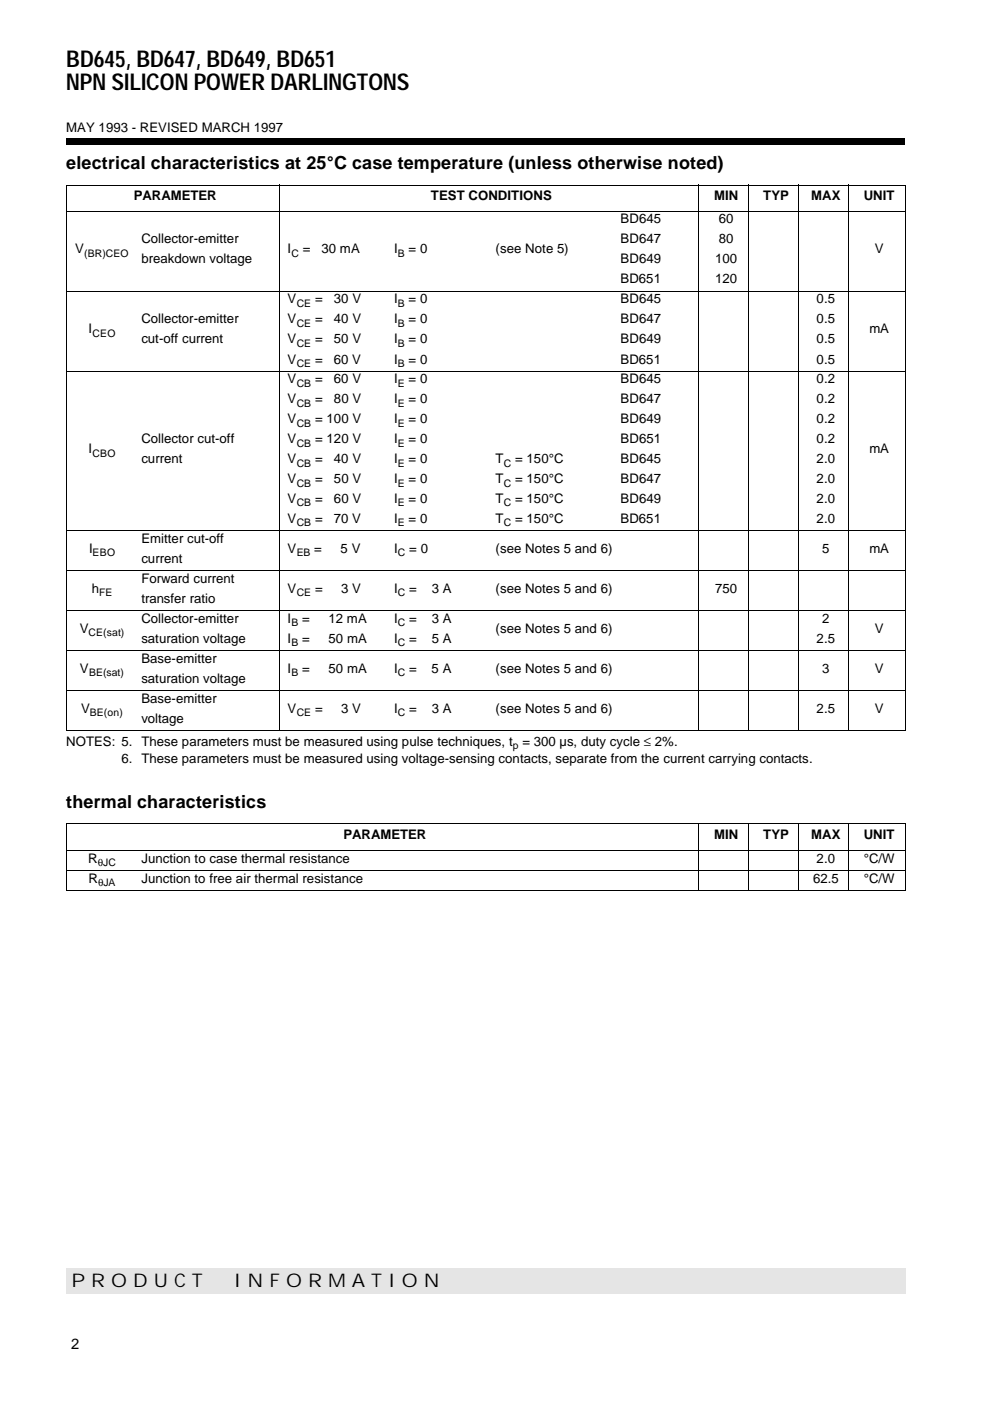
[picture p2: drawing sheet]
<svg xmlns="http://www.w3.org/2000/svg" width="210mm" height="297mm" viewBox="0 0 210 297" stroke-linecap="round" stroke-linejoin="round" font-family="sans-serif">
<defs><g id="words">
<g font-size="4.9">
<text x="14.1" y="14.3">BD645, BD647, BD649, BD651</text>
<text x="14.1" y="19.2">NPN SILICON POWER DARLINGTONS</text>
</g>
<g font-size="4">
<text x="15.2" y="272.9">P R O D U C T</text>
<text x="49.6" y="272.9">I N F O R M A T I O N</text>
</g>
<g font-size="3.8">
<text x="14.1" y="35.8">electrical characteristics at 25°C case temperature (unless otherwise noted)</text>
<text x="14.1" y="171.2">thermal characteristics</text>
</g>
<text font-size="3.1" x="15.1" y="286.1">2</text>
<g font-size="2.8">
<text x="14.1" y="28">MAY 1993 - REVISED MARCH 1997</text>
<text x="28.4" y="42.4">PARAMETER</text>
<text x="91.4" y="42.4">TEST CONDITIONS</text>
<text x="131.6" y="47.4">BD645</text>
<text x="151.4" y="42.4">MIN</text>
<text x="152.4" y="47.4">60</text>
<text x="161.8" y="42.4">TYP</text>
<text x="172" y="42.4">MAX</text>
<text x="183.1" y="42.4">UNIT</text>
<text x="15.9" y="53.7">V</text>
<text x="30" y="51.6">Collector-emitter</text>
<text x="61" y="53.7">I</text>
<text x="64.2" y="53.7">=</text>
<text x="68.2" y="53.7">30 mA</text>
<text x="83.6" y="53.7">I</text>
<text x="86.6" y="53.7">= 0</text>
<text x="105.1" y="53.7">(see Note 5)</text>
<text x="131.6" y="51.6">BD647</text>
<text x="152.4" y="51.6">80</text>
<text x="185.5" y="53.7">V</text>
<text x="30" y="55.8">breakdown voltage</text>
<text x="131.6" y="55.8">BD649</text>
<text x="151.6" y="55.8">100</text>
<text x="61" y="64.3">V</text>
<text x="66.8" y="64.3">=</text>
<text x="70.8" y="64.3">30 V</text>
<text x="83.6" y="64.3">I</text>
<text x="86.6" y="64.3">= 0</text>
<text x="131.6" y="64.3">BD645</text>
<text x="131.6" y="60.1">BD651</text>
<text x="151.6" y="60.1">120</text>
<text x="173.1" y="64.3">0.5</text>
<text x="18.8" y="70.6">I</text>
<text x="30" y="68.5">Collector-emitter</text>
<text x="61" y="68.5">V</text>
<text x="66.8" y="68.5">=</text>
<text x="70.8" y="68.5">40 V</text>
<text x="83.6" y="68.5">I</text>
<text x="86.6" y="68.5">= 0</text>
<text x="131.6" y="68.5">BD647</text>
<text x="173.1" y="68.5">0.5</text>
<text x="184.3" y="70.6">mA</text>
<text x="30" y="72.8">cut-off current</text>
<text x="61" y="72.8">V</text>
<text x="61" y="77.1">V</text>
<text x="66.8" y="72.8">=</text>
<text x="66.8" y="77.1">=</text>
<text x="70.8" y="72.8">50 V</text>
<text x="70.8" y="77.1">60 V</text>
<text x="83.6" y="72.8">I</text>
<text x="83.6" y="77.1">I</text>
<text x="86.6" y="72.8">= 0</text>
<text x="86.6" y="77.1">= 0</text>
<text x="131.6" y="72.8">BD649</text>
<text x="131.6" y="77.1">BD651</text>
<text x="173.1" y="72.8">0.5</text>
<text x="173.1" y="77.1">0.5</text>
<text x="61" y="81.3">V</text>
<text x="66.8" y="81.3">=</text>
<text x="70.8" y="81.3">60 V</text>
<text x="83.6" y="81.3">I</text>
<text x="86.6" y="81.3">= 0</text>
<text x="131.6" y="81.3">BD645</text>
<text x="173.1" y="81.3">0.2</text>
<text x="61" y="85.5">V</text>
<text x="61" y="89.8">V</text>
<text x="66.8" y="85.5">=</text>
<text x="66.8" y="89.8">= 100 V</text>
<text x="70.8" y="85.5">80 V</text>
<text x="83.6" y="85.5">I</text>
<text x="83.6" y="89.8">I</text>
<text x="86.6" y="85.5">= 0</text>
<text x="86.6" y="89.8">= 0</text>
<text x="131.6" y="85.5">BD647</text>
<text x="131.6" y="89.8">BD649</text>
<text x="173.1" y="85.5">0.2</text>
<text x="173.1" y="89.8">0.2</text>
<text x="30" y="94">Collector cut-off</text>
<text x="61" y="94">V</text>
<text x="66.8" y="94">= 120 V</text>
<text x="83.6" y="94">I</text>
<text x="86.6" y="94">= 0</text>
<text x="131.6" y="94">BD651</text>
<text x="173.1" y="94">0.2</text>
<text x="18.8" y="96.1">I</text>
<text x="30" y="98.2">current</text>
<text x="61" y="98.2">V</text>
<text x="66.8" y="98.2">=</text>
<text x="70.8" y="98.2">40 V</text>
<text x="83.6" y="98.2">I</text>
<text x="86.6" y="98.2">= 0</text>
<text x="105.1" y="98.2">T</text>
<text x="109.2" y="98.2">= 150°C</text>
<text x="131.6" y="98.2">BD645</text>
<text x="173.1" y="98.2">2.0</text>
<text x="184.3" y="96.1">mA</text>
<text x="61" y="102.5">V</text>
<text x="61" y="106.7">V</text>
<text x="66.8" y="102.5">=</text>
<text x="66.8" y="106.7">=</text>
<text x="70.8" y="102.5">50 V</text>
<text x="70.8" y="106.7">60 V</text>
<text x="83.6" y="102.5">I</text>
<text x="83.6" y="106.7">I</text>
<text x="86.6" y="102.5">= 0</text>
<text x="86.6" y="106.7">= 0</text>
<text x="105.1" y="102.5">T</text>
<text x="105.1" y="106.7">T</text>
<text x="109.2" y="102.5">= 150°C</text>
<text x="109.2" y="106.7">= 150°C</text>
<text x="131.6" y="102.5">BD647</text>
<text x="131.6" y="106.7">BD649</text>
<text x="173.1" y="102.5">2.0</text>
<text x="173.1" y="106.7">2.0</text>
<text x="61" y="110.9">V</text>
<text x="66.8" y="110.9">=</text>
<text x="70.8" y="110.9">70 V</text>
<text x="83.6" y="110.9">I</text>
<text x="86.6" y="110.9">= 0</text>
<text x="105.1" y="110.9">T</text>
<text x="109.2" y="110.9">= 150°C</text>
<text x="131.6" y="110.9">BD651</text>
<text x="173.1" y="110.9">2.0</text>
<text x="18.9" y="117.3">I</text>
<text x="30" y="115.2">Emitter cut-off</text>
<text x="30" y="119.4">current</text>
<text x="61" y="117.3">V</text>
<text x="66.6" y="117.3">=</text>
<text x="72.2" y="117.3">5 V</text>
<text x="83.6" y="117.3">I</text>
<text x="86.8" y="117.3">= 0</text>
<text x="105.1" y="117.3">(see Notes 5 and 6)</text>
<text x="174.3" y="117.3">5</text>
<text x="184.3" y="117.3">mA</text>
<text x="19.5" y="125.8">h</text>
<text x="30" y="123.6">Forward current</text>
<text x="61" y="125.8">V</text>
<text x="66.8" y="125.8">=</text>
<text x="72.4" y="125.8">3 V</text>
<text x="83.6" y="125.8">I</text>
<text x="86.8" y="125.8">=</text>
<text x="91.5" y="125.8">3 A</text>
<text x="105.1" y="125.8">(see Notes 5 and 6)</text>
<text x="151.6" y="125.8">750</text>
<text x="30" y="127.9">transfer ratio</text>
<text x="16.9" y="134.2">V</text>
<text x="30" y="132.1">Collector-emitter</text>
<text x="30" y="136.3">saturation voltage</text>
<text x="61" y="136.3">I</text>
<text x="61" y="132.1">I</text>
<text x="64" y="136.3">=</text>
<text x="64" y="132.1">=</text>
<text x="69.6" y="132.1">12 mA</text>
<text x="69.6" y="136.3">50 mA</text>
<text x="83.6" y="136.3">I</text>
<text x="83.6" y="132.1">I</text>
<text x="86.8" y="132.1">=</text>
<text x="86.8" y="136.3">=</text>
<text x="91.5" y="132.1">3 A</text>
<text x="91.5" y="136.3">5 A</text>
<text x="105.1" y="134.2">(see Notes 5 and 6)</text>
<text x="173.1" y="136.3">2.5</text>
<text x="174.3" y="132.1">2</text>
<text x="185.5" y="134.2">V</text>
<text x="16.9" y="142.7">V</text>
<text x="30" y="140.6">Base-emitter</text>
<text x="61" y="142.7">I</text>
<text x="64" y="142.7">=</text>
<text x="69.6" y="142.7">50 mA</text>
<text x="83.6" y="142.7">I</text>
<text x="86.8" y="142.7">=</text>
<text x="91.5" y="142.7">5 A</text>
<text x="105.1" y="142.7">(see Notes 5 and 6)</text>
<text x="174.3" y="142.7">3</text>
<text x="185.5" y="142.7">V</text>
<text x="30" y="144.8">saturation voltage</text>
<text x="30" y="149">Base-emitter</text>
<text x="17.2" y="151.2">V</text>
<text x="30" y="153.3">voltage</text>
<text x="61" y="151.2">V</text>
<text x="66.8" y="151.2">=</text>
<text x="72.4" y="151.2">3 V</text>
<text x="83.6" y="151.2">I</text>
<text x="86.8" y="151.2">=</text>
<text x="91.5" y="151.2">3 A</text>
<text x="105.1" y="151.2">(see Notes 5 and 6)</text>
<text x="173.1" y="151.2">2.5</text>
<text x="185.5" y="151.2">V</text>
<text x="14.1" y="158.2">NOTES: 5. These parameters must be measured using pulse techniques, t</text>
<text x="25.7" y="161.7">6. These parameters must be measured using voltage-sensing contacts, separate from the current carrying contacts.</text>
<text x="110.8" y="158.2">= 300 µs, duty cycle ≤ 2%.</text>
<text x="72.8" y="177.9">PARAMETER</text>
<text x="151.4" y="177.9">MIN</text>
<text x="161.8" y="177.9">TYP</text>
<text x="172" y="177.9">MAX</text>
<text x="183.1" y="177.9">UNIT</text>
<text x="18.7" y="182.9">R</text>
<text x="30" y="182.9">Junction to case thermal resistance</text>
<text x="173.1" y="182.9">2.0</text>
<text x="183.1" y="182.9">°C/W</text>
<text x="18.8" y="187.1">R</text>
<text x="30" y="187.1">Junction to free air thermal resistance</text>
<text x="172.4" y="187.1">62.5</text>
<text x="183.1" y="187.1">°C/W</text>
</g>
<g font-size="2.2">
<text x="17.9" y="54.5">(BR)CEO</text>
<text x="61.8" y="54.5">C</text>
<text x="84.3" y="54.5">B</text>
<text x="62.9" y="65.1">CE</text>
<text x="84.3" y="65.1">B</text>
<text x="19.6" y="71.4">CEO</text>
<text x="62.9" y="69.3">CE</text>
<text x="84.3" y="69.3">B</text>
<text x="62.9" y="73.5">CE</text>
<text x="62.9" y="77.8">CE</text>
<text x="84.3" y="73.5">B</text>
<text x="84.3" y="77.8">B</text>
<text x="62.9" y="82">CB</text>
<text x="84.3" y="82">E</text>
<text x="62.9" y="86.2">CB</text>
<text x="84.3" y="86.2">E</text>
<text x="62.9" y="90.5">CB</text>
<text x="62.9" y="94.7">CB</text>
<text x="84.3" y="90.5">E</text>
<text x="84.3" y="94.7">E</text>
<text x="19.6" y="96.8">CBO</text>
<text x="62.9" y="98.9">CB</text>
<text x="84.3" y="98.9">E</text>
<text x="106.8" y="98.9">C</text>
<text x="62.9" y="103.2">CB</text>
<text x="62.9" y="107.4">CB</text>
<text x="84.3" y="103.2">E</text>
<text x="84.3" y="107.4">E</text>
<text x="106.8" y="103.2">C</text>
<text x="106.8" y="107.4">C</text>
<text x="62.9" y="111.6">CB</text>
<text x="84.3" y="111.6">E</text>
<text x="106.8" y="111.6">C</text>
<text x="19.6" y="118">EBO</text>
<text x="62.9" y="118">EB</text>
<text x="84.3" y="118">C</text>
<text x="21" y="126.4">FE</text>
<text x="62.9" y="126.4">CE</text>
<text x="84.3" y="126.4">C</text>
<text x="18.8" y="134.9">CE(sat)</text>
<text x="61.8" y="132.8">B</text>
<text x="61.8" y="137">B</text>
<text x="84.3" y="132.8">C</text>
<text x="84.3" y="137">C</text>
<text x="18.9" y="143.4">BE(sat)</text>
<text x="61.8" y="143.4">B</text>
<text x="84.3" y="143.4">C</text>
<text x="19" y="151.8">BE(on)</text>
<text x="62.9" y="151.8">CE</text>
<text x="84.3" y="151.8">C</text>
<text x="108.7" y="158.9">p</text>
<text x="20.7" y="183.6">θJC</text>
<text x="20.8" y="187.8">θJA</text>
</g>
</g></defs>
<path d="M14.1 268.8h177.8v5.4h-177.8z" fill="#e5e5e5"/>
<path d="M14.1 268.9h177.9M14.1 274.2h177.8M14.1 268.8v5.4M192 268.8v5.5" fill="none" stroke="#e5e5e5" stroke-width=".21"/>
<path d="M14.1 29.3h177.8v1.5h-177.8z" fill="#000"/>
<g fill="#fff">
<path d="M14.1 26.1h77.6v2.5h-77.6z"/>
<path d="M14.1 275.5h60v6h-60z"/>
</g>
<g fill="none" stroke="#000" stroke-width=".21">
<path d="M14 39.2h178M14.1 39.3v115.5M59.3 39.1v115.9M148.2 39.1v115.9M158.8 39.1v115.9M169.3 39.1v115.9M179.9 39.1v115.9M191.9 39.3v115.5M14 44.8h178M14 61.8h178M14 78.7h178M14 112.6h178"/>
<path d="M14 121h178M14 129.5h178M14 138h178M14 146.4h178M14 154.9h178M14 174.7h178M14.1 174.8v13.9M148.2 174.6v14.2M158.8 174.6v14.2M169.3 174.6v14.2M179.9 174.6v14.2M191.9 174.8v13.9"/>
<path d="M14 180.3h178M14 184.5h178M14 188.8h178"/>
</g>
<use href="#words"/>
</svg>
